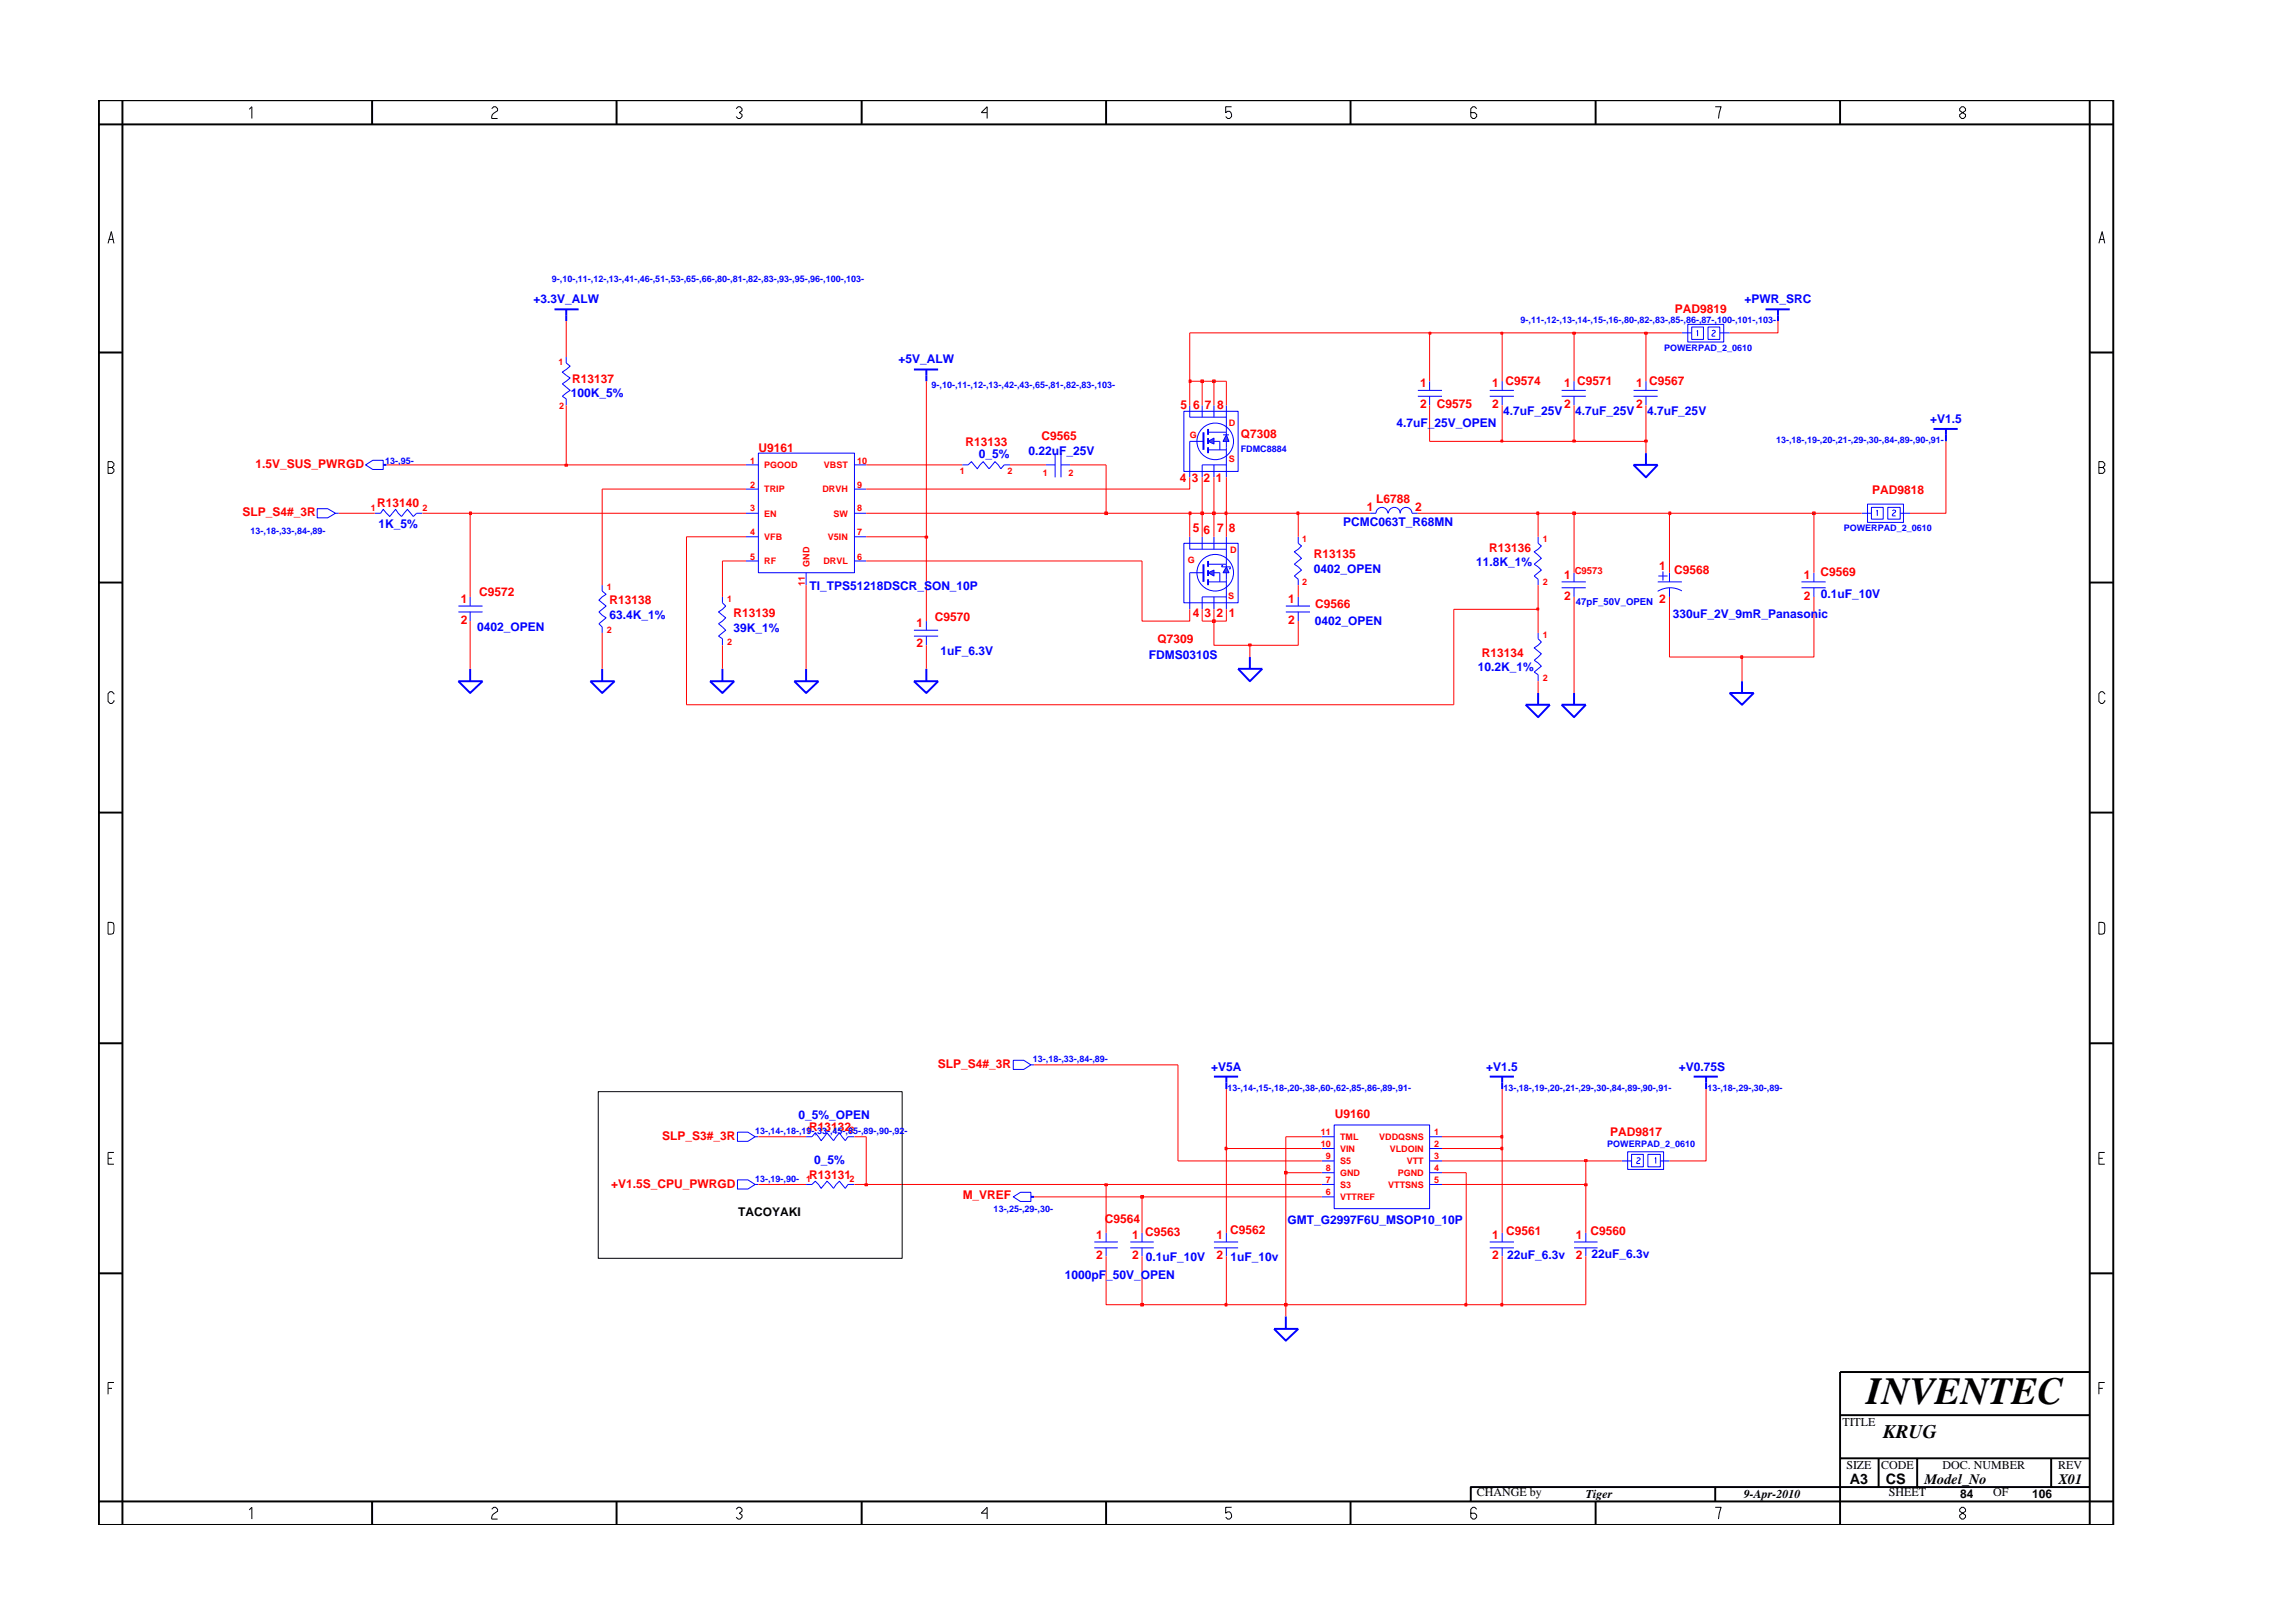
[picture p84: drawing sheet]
<svg xmlns="http://www.w3.org/2000/svg" width="297mm" height="210mm" viewBox="0 0 297 210" stroke-linecap="round" stroke-linejoin="round" font-family="sans-serif">
<defs><g id="words">
<text font-size="5" x="241.8" y="181.9">INVENTEC</text>
<text font-size="2.5" x="244" y="186.3">KRUG</text>
<g font-size="1.9">
<text x="239.6" y="192.2">A3</text>
<text x="244.3" y="192.3">CS</text>
<text x="249.3" y="192.2">Model_No</text>
<text x="266.6" y="192.2">X01</text>
</g>
<g font-size="1.6" fill="#00f">
<text x="69.1" y="39.3">+3.3V_ALW</text>
<text x="226" y="39.3">+PWR_SRC</text>
<text x="116.4" y="47">+5V_ALW</text>
<text x="73.9" y="51.4">100K_5%</text>
<text x="194.7" y="53.8">4.7uF_25V</text>
<text x="204" y="53.8">4.7uF_25V</text>
<text x="213.4" y="53.8">4.7uF_25V</text>
<text x="126.8" y="59.3">0_5%</text>
<text x="133.3" y="59">0.22uF_25V</text>
<text x="180.9" y="55.3">4.7uF_25V_OPEN</text>
<text x="250" y="54.8">+V1.5</text>
<text x="49" y="68.4">1K_5%</text>
<text x="174" y="68.2">PCMC063T_R68MN</text>
<text x="104.8" y="76.5">TI_TPS51218DSCR_SON_10P</text>
<text x="170.2" y="74.2">0402_OPEN</text>
<text x="191.2" y="73.3">11.8K_1%</text>
<text x="235.9" y="77.5">0.1uF_10V</text>
<text x="61.8" y="81.8">0402_OPEN</text>
<text x="78.9" y="80.2">63.4K_1%</text>
<text x="95" y="81.8">39K_1%</text>
<text x="170.3" y="81">0402_OPEN</text>
<text x="216.7" y="80">330uF_2V_9mR_Panasonic</text>
<text x="121.8" y="84.9">1uF_6.3V</text>
<text x="148.8" y="85.3">FDMS0310S</text>
<text x="191.5" y="87">10.2K_1%</text>
<text x="156.9" y="138.7">+V5A</text>
<text x="192.5" y="138.7">+V1.5</text>
<text x="217.5" y="138.8">+V0.75S</text>
<text x="103.4" y="145">0_5%_OPEN</text>
<text x="105.5" y="150.7">0_5%</text>
<text x="166.8" y="158.5">GMT_G2997F6U_MSOP10_10P</text>
<text x="137.9" y="165.7">1000pF_50V_OPEN</text>
<text x="148.4" y="163.4">0.1uF_10V</text>
<text x="159.4" y="163.4">1uF_10v</text>
<text x="195.2" y="163">22uF_6.3v</text>
<text x="206.2" y="163">22uF_6.3v</text>
</g>
<g font-size="1.6" fill="#f00">
<text x="216.9" y="40.5">PAD9819</text>
<text x="74.1" y="49.6">R13137</text>
<text x="152.9" y="53">5</text>
<text x="154.5" y="53">6</text>
<text x="156.1" y="53">7</text>
<text x="157.7" y="53">8</text>
<text x="184" y="50.2">1</text>
<text x="184" y="52.8">2</text>
<text x="186.1" y="52.9">C9575</text>
<text x="193.3" y="50.2">1 C9574</text>
<text x="193.3" y="52.8">2</text>
<text x="202.6" y="50.2">1 C9571</text>
<text x="202.6" y="52.8">2</text>
<text x="211.9" y="50.2">1 C9567</text>
<text x="211.9" y="52.8">2</text>
<text x="98.2" y="58.5">U9161</text>
<text x="125.1" y="57.8">R13133</text>
<text x="134.9" y="57">C9565</text>
<text x="160.7" y="56.8">Q7308</text>
<text x="33.1" y="60.6">1.5V_SUS_PWRGD</text>
<text x="48.9" y="65.7">R13140</text>
<text x="152.9" y="62.4">4</text>
<text x="154.4" y="62.4">3</text>
<text x="155.9" y="62.4">2</text>
<text x="157.5" y="62.4">1</text>
<text x="178.3" y="65.1">L6788</text>
<text x="242.5" y="64">PAD9818</text>
<text x="31.4" y="66.8">SLP_S4#_3R</text>
<text x="154.5" y="68.9">5</text>
<text x="155.9" y="69.2">6</text>
<text x="157.7" y="68.9">7</text>
<text x="159.2" y="68.9">8</text>
<text x="177.1" y="66.2">1</text>
<text x="183.3" y="66.2">2</text>
<text x="192.9" y="71.6">R13136</text>
<text x="62.1" y="77.3">C9572</text>
<text x="170.2" y="72.2">R13135</text>
<text x="202.6" y="75">1</text>
<text x="202.6" y="77.7">2</text>
<text x="214.9" y="73.9">1</text>
<text x="216.9" y="74.4">C9568</text>
<text x="233.7" y="75">1</text>
<text x="233.7" y="77.7">2</text>
<text x="235.8" y="74.6">C9569</text>
<text x="59.7" y="78.1">1</text>
<text x="59.7" y="80.8">2</text>
<text x="78.9" y="78.3">R13138</text>
<text x="95" y="79.9">R13139</text>
<text x="118.7" y="81.2">1</text>
<text x="118.7" y="83.9">2</text>
<text x="121.1" y="80.4">C9570</text>
<text x="150" y="83.3">Q7309</text>
<text x="154.5" y="79.9">4</text>
<text x="156.1" y="79.9">3</text>
<text x="157.6" y="79.9">2</text>
<text x="159.2" y="79.9">1</text>
<text x="166.9" y="78.1">1</text>
<text x="166.9" y="80.8">2</text>
<text x="170.4" y="78.8">C9566</text>
<text x="214.9" y="78.1">2</text>
<text x="192" y="85.1">R13134</text>
<text x="121.5" y="138.3">SLP_S4#_3R</text>
<text x="85.8" y="147.7">SLP_S3#_3R</text>
<text x="104.8" y="146.5">R13132</text>
<text x="172.9" y="144.9">U9160</text>
<text x="208.6" y="147.1">PAD9817</text>
<text x="79.2" y="153.8">+V1.5S_CPU_PWRGD</text>
<text x="104.8" y="152.7">R13131</text>
<text x="124.7" y="155.4">M_VREF</text>
<text x="142" y="160.5">1</text>
<text x="143.1" y="158.4">C9564</text>
<text x="146.7" y="160.5">1</text>
<text x="148.4" y="160.1">C9563</text>
<text x="157.6" y="160.5">1</text>
<text x="159.4" y="159.8">C9562</text>
<text x="193.3" y="160.5">1</text>
<text x="195.1" y="160">C9561</text>
<text x="204.1" y="160.5">1</text>
<text x="206" y="160">C9560</text>
<text x="142" y="163.1">2</text>
<text x="146.7" y="163.1">2</text>
<text x="157.6" y="163.1">2</text>
<text x="193.3" y="163.1">2</text>
<text x="204.1" y="163.1">2</text>
</g>
<g font-size="1.6">
<text x="95.6" y="157.5">TACOYAKI</text>
<text x="238.7" y="184.8">TITLE</text>
<text x="239.2" y="190.4">SIZE</text>
<text x="243.7" y="190.4">CODE</text>
<text x="251.7" y="190.4">DOC. NUMBER</text>
<text x="266.6" y="190.4">REV</text>
<text x="191.3" y="193.8">CHANGE by</text>
<text x="205.4" y="194.1">Tiger</text>
<text x="225.9" y="194.1">9-Apr-2010</text>
<text x="244.7" y="193.8">SHEET</text>
<text x="253.9" y="194.1">84</text>
<text x="258.2" y="193.8">OF</text>
<text x="263.3" y="194.1">106</text>
</g>
<g font-size="1.2" fill="#00f">
<text x="71.5" y="36.5">9-,10-,11-,12-,13-,41-,46-,51-,53-,65-,66-,80-,81-,82-,83-,93-,95-,96-,100-,103-</text>
<text x="197" y="41.9">9-,11-,12-,13-,14-,15-,16-,80-,82-,83-,85-,86-,87-,100-,101-,103-</text>
<text x="215.6" y="45.5">POWERPAD_2_0610</text>
<text x="120.7" y="50.2">9-,10-,11-,12-,13-,42-,43-,65-,81-,82-,83-,103-</text>
<text x="160.7" y="58.5">FDMC8884</text>
<text x="230.1" y="57.4">13-,18-,19-,20-,21-,29-,30-,84-,89-,90-,91-</text>
<text x="49.9" y="60.1">13-,95-</text>
<text x="32.5" y="69.1">13-,18-,33-,84-,89-</text>
<text x="238.8" y="68.8">POWERPAD_2_0610</text>
<text x="204.1" y="78.4">47pF_50V_OPEN</text>
<text x="133.8" y="137.5">13-,18-,33-,84-,89-</text>
<text x="159" y="141.3">13-,14-,15-,18-,20-,38-,60-,62-,85-,86-,89-,91-</text>
<text x="194.8" y="141.3">13-,18-,19-,20-,21-,29-,30-,84-,89-,90-,91-</text>
<text x="221.2" y="141.3">13-,18-,29-,30-,89-</text>
<text x="97.8" y="146.9">13-,14-,18-,19-,33-,45-,85-,89-,90-,92-</text>
<text x="208.2" y="148.6">POWERPAD_2_0610</text>
<text x="97.8" y="153.1">13-,19-,90-</text>
<text x="128.7" y="157">13-,25-,29-,30-</text>
</g>
<g font-size="1.2" fill="#f00">
<text x="72.3" y="47.3">1</text>
<text x="72.4" y="53">2</text>
<text x="154.1" y="56.8">G</text>
<text x="159.2" y="59.9">S</text>
<text x="159.2" y="55.2">D</text>
<text x="97.2" y="60.1">1</text>
<text x="97.2" y="63.2">2</text>
<text x="99" y="60.6">PGOOD</text>
<text x="99" y="63.8">TRIP</text>
<text x="106.5" y="63.8">DRVH</text>
<text x="106.7" y="60.6">VBST</text>
<text x="111" y="60.1">10</text>
<text x="111" y="63.2">9</text>
<text x="124.3" y="61.4">1</text>
<text x="130.5" y="61.4">2</text>
<text x="135.1" y="61.7">1</text>
<text x="138.4" y="61.7">2</text>
<text x="48" y="66.2">1</text>
<text x="54.8" y="66.2">2</text>
<text x="97.2" y="69.4">4</text>
<text x="97.2" y="66.2">3</text>
<text x="99" y="70">VFB</text>
<text x="99" y="66.9">EN</text>
<text x="107.3" y="70">V5IN</text>
<text x="108" y="66.9">SW</text>
<text x="111" y="66.2">8</text>
<text x="111" y="69.4">7</text>
<text x="159.4" y="71.7">D</text>
<text x="168.7" y="70.2">1</text>
<text x="199.8" y="70.2">1</text>
<text x="78.6" y="76.5">1</text>
<text x="97.2" y="72.5">5</text>
<text x="99" y="73.1">RF</text>
<text x="104.3" y="75.9" transform="rotate(-90 104.3 75.9)">11</text>
<text x="104.8" y="73.4" transform="rotate(-90 104.8 73.4)">GND</text>
<text x="106.7" y="73.1">DRVL</text>
<text x="111" y="72.5">6</text>
<text x="153.9" y="72.9">G</text>
<text x="159.1" y="77.6">S</text>
<text x="168.7" y="75.8">2</text>
<text x="199.8" y="75.8">2</text>
<text x="204" y="74.4">C9573</text>
<text x="78.6" y="82">2</text>
<text x="94.2" y="83.6">2</text>
<text x="94.2" y="78">1</text>
<text x="199.8" y="82.7">1</text>
<text x="199.8" y="88.3">2</text>
<text x="104.4" y="146.8">1</text>
<text x="110" y="146.8">2</text>
<text x="171.1" y="147.1">11</text>
<text x="171.1" y="148.6">10</text>
<text x="173.6" y="149.2">VIN</text>
<text x="173.6" y="147.7">TML</text>
<text x="178.7" y="147.7">VDDQSNS</text>
<text x="180" y="149.2">VLDOIN</text>
<text x="185.8" y="148.6">2</text>
<text x="185.8" y="147.1">1</text>
<text x="104.4" y="153.1">1</text>
<text x="110" y="153.1">2</text>
<text x="171.8" y="154.8">6</text>
<text x="171.8" y="151.8">8</text>
<text x="171.8" y="153.3">7</text>
<text x="171.8" y="150.1">9</text>
<text x="173.6" y="155.5">VTTREF</text>
<text x="173.6" y="152.3">GND</text>
<text x="173.6" y="153.9">S3</text>
<text x="173.6" y="150.8">S5</text>
<text x="179.8" y="153.9">VTTSNS</text>
<text x="181.1" y="152.3">PGND</text>
<text x="182.2" y="150.8">VTT</text>
<text x="185.8" y="153.3">5</text>
<text x="185.8" y="150.1">3</text>
<text x="185.8" y="151.8">4</text>
</g>
</g></defs>
<g fill="none" stroke="#00f" stroke-width=".13">
<path d="M73.3 46.3v.7l.6 .4-1.1 .8 1.1 .8-1.1 .7 1.1 .9-1.1 .7 .5 .4v.8M136.7 58.7v3.1M137.4 58.7v3.1M154.1 57.2h1.8M211.6 50.6h3.1M211.6 51.3h3.1M213.2 49.4v1.2M213.2 51.3v1.2M217.9 43.1h1.2M218.6 42h4.7v2.3h-4.7zM219.1 42.4h1.6v1.6h-1.6zM219.8 43l.1-.2v.7"/>
<path d="M221.3 42.4h1.5v1.6h-1.5zM221.8 42.9l.2-.1 .2 .1v.1a.58 .58 0 0 0-.4 .5h.4M222.8 43.1h1.3M41.1 65.9h1.3l1.1 .6-1.1 .6h-1.3zM43.5 66.5h.4M47.4 60.2l.9-.6h1.3v1.2h-1.3zM124.7 60.2h.7l.4-.4 .8 .9 .8-.9 .7 .9 .8-.9 .8 .9 .4-.5h.7M135.5 60.2h1.2M137.4 60.2h1.2M166.6 78.5h3.1M166.6 79.3h3.1M168.2 69.5v.9l.4 .3-.9 .8 .9 .8-.9 .8 .9 .8-.9 .7 .5 .4v.8"/>
<path d="M168.2 77.3v1.2M168.2 79.3v1.2M177.5 66.5h.8a.76 .76 0 0 1 .7-.8 .76 .76 0 0 1 .8 .8M179.9 66.5a.76 .76 0 0 1 .7-.8 .76 .76 0 0 1 .8 .8 .76 .76 0 0 1 .7-.8 .76 .76 0 0 1 .8 .8h.8M199.2 69.5v.9l.5 .3-1 .8 1 .8-1 .8 1 .8-1 .7 .5 .4v.8M214.7 75.4h3.2M214.8 74.6h1.2M215.4 74v1.2M216.3 74.2v1.2M216.3 76.1v1.2M217.9 76.6a3 3 0 0 0-3.2 0M233.4 75.4h3.1"/>
<path d="M233.4 76.1h3.1M235 74.2v1.2M235 76.1v1.2M241.2 66.5h1.2M241.9 65.3h4.7v2.4h-4.7zM242.4 65.7h1.6v1.6h-1.6zM243.1 66.2l.1-.1v.7M244.5 65.7h1.7v1.6h-1.7zM245.1 66.2l.3-.1 .2 .1v.1a.58 .58 0 0 0-.5 .5h.5M246.2 66.5h1.2M199.2 82v.7l.5 .5-1 .7 1 .8-1 .8 1 .8-1 .8 .5 .3v.9M131.3 137.4h1.3l.9 .6-.9 .5h-1.3z"/>
<path d="M133.5 138h.5M95.5 152.9h1.4l.9 .5-.9 .6h-1.4zM95.5 146.7h1.4l.9 .6-.9 .6h-1.4zM97.8 147.3h.4M97.8 153.4h.4M104.4 153.4h.8l.4-.4 .8 1 .7-1 .9 1 .7-1 .8 1 .3-.6h.9M104.4 147.3h.8l.4-.5 .8 1 .7-1 .9 1 .7-1 .8 1 .3-.5h.9M131.3 155.1l.9-.6h1.3v1.1h-1.3zM143.3 159.7v1.2M147.9 159.7v1.2M158.9 159.7v1.2M171.2 147.3h1.6"/>
<path d="M171.2 148.8h1.6M171.2 150.4h1.6M171.2 151.9h1.6M171.2 153.4h1.6M171.2 155.1h1.6M172.8 145.7h12.4v10.9h-12.4zM185.2 147.3h1.6M185.2 148.8h1.6M185.2 150.4h1.6M185.2 151.9h1.6M185.2 153.4h1.6M194.6 159.7v1.2"/>
<path d="M205.4 159.7v1.2M210.1 150.4h1.3M210.8 149.2h4.7v2.3h-4.7zM211.4 149.5h1.5v1.7h-1.5zM212 150.1l.3-.1 .2 .1v.1a.58 .58 0 0 0-.5 .5h.5M213.5 149.5h1.6v1.7h-1.6zM214.4 150.1l.1-.1v.7M215.1 150.4h1.2M141.8 160.9h3M141.8 161.7h3M143.3 161.7v1.1M146.4 160.9h3.1"/>
<path d="M146.4 161.7h3.1M147.9 161.7v1.1M157.3 160.9h3.1M157.3 161.7h3.1M158.9 161.7v1.1M193 160.9h3.1M193 161.7h3.1M194.6 161.7v1.1M203.9 160.9h3.1M203.9 161.7h3.1M205.4 161.7v1.1"/>
</g>
<g fill="none" stroke="#00f" stroke-width=".25">
<path d="M71.8 40.1h3.2M73.3 40.1v1.5M118.4 47.9h3.1M120 47.9v1.5M155.9 56v2.3M213.2 58.7v1.5M228.7 40.1h3.1M230.3 40.1v1.5M250.5 55.6h3.1M252.1 55.6v1.6M49.6 60.2h.5M211.6 60.2h3.1l-1.5 1.6z"/>
<path d="M118.4 88.3h3.1l-1.5 1.5zM120 86.6v1.7M160.4 86.6h3.1l-1.6 1.7zM161.9 85.1v1.5M197.6 91.3h3.2l-1.6 1.6zM199.2 89.8v1.5M224.1 89.8h3.1l-1.5 1.5zM225.7 88.3v1.5M157.3 139.5h3.1M158.9 139.5v1.6M193 139.5h3.1M194.6 139.5v1.6"/>
<path d="M219.4 139.5h3.1M221 139.5v1.6M133.5 155.1h.5M165 172.2h3.2l-1.6 1.5zM166.6 170.5v1.7"/>
</g>
<path d="M158.9 56.3l.3 .9h-.8z" fill="#3c3cc8"/>
<path d="M158.4 56.3h.8M158.9 56.3l.3 .9h-.8z" fill="none" stroke="#00f" stroke-width=".13"/>
<path d="M156.5 57.2l.8-.4v.7z" fill="#3c3cc8"/>
<g fill="none" stroke="#00f" stroke-width=".13">
<path d="M153.4 53.3h7v7.8h-7zM154.1 52.5v1.5h4.8M154.1 57.2v4.6M155.7 52.5v1.5M156.5 57.2l.8-.4v.7zM156.5 58.3h2.4M156.5 56h2.4M157.3 57.2h.7v1.1M157.3 52.5v1.5M158.9 52.5v3.8M158.9 57.2v4.6M78 75.8v.8l.5 .4-.9 .8 .9 .7-.9 .8 .9 .7-.9 .8 .4 .4v.8"/>
<path d="M93.6 77.3v.8l.4 .4-.9 .8 .9 .7-.9 .8 .9 .8-.9 .8 .5 .3v.9M154.1 74.2h1.8M157.3 60.2v1.6M158.9 60.2h-3.2v1.6M118.4 81.6h3.1M118.4 82.4h3.1M120 80.5v1.1M120 82.4v1.2"/>
<circle cx="157.4" cy="57.2" r="2.37"/>
</g>
<path d="M156.5 55.6v.7M156.5 56.8v.7M156.5 57.9v.8M155.9 73.1v2.3M76.5 88.3h3.1l-1.6 1.5zM78 86.6v1.7M92 88.3h3.1l-1.5 1.5zM93.6 86.6v1.7M102.9 88.3h3.1l-1.6 1.5zM104.4 86.6v1.7" fill="none" stroke="#00f" stroke-width=".25"/>
<path d="M158.9 73.4l.3 .8h-.8z" fill="#3c3cc8"/>
<path d="M158.4 73.4h.8M158.9 73.4l.3 .8h-.8z" fill="none" stroke="#00f" stroke-width=".13"/>
<path d="M156.5 74.2l.8-.3v.7z" fill="#3c3cc8"/>
<g fill="none" stroke="#00f" stroke-width=".13">
<path d="M98.2 58.7h12.5v15.5h-12.5zM183.7 50.6h3.1M183.7 51.3h3.1M185.2 49.4v1.2M185.2 51.3v1.2M193 50.6h3.1M193 51.3h3.1M194.6 49.4v1.2M194.6 51.3v1.2M202.3 50.6h3.1M202.3 51.3h3.1M203.9 49.4v1.2"/>
<path d="M203.9 51.3v1.2M48.5 66.5h.8l.3-.5 .9 .9 .8-.9 .7 .9 .8-.9 .7 .9 .5-.4h.7M59.4 78.5h3.1M59.4 79.3h3.1M60.9 77.3v1.2M60.9 79.3v1.2M96.6 66.5h1.6M96.6 60.2h1.6M96.6 63.4h1.6M96.6 69.5h1.6M96.6 72.7h1.6M104.4 74.2v1.6"/>
<path d="M110.7 66.5h1.5M110.7 60.2h1.5M110.7 63.4h1.5M110.7 69.5h1.5M110.7 72.7h1.5M153.4 70.4h7v7.7h-7zM154.1 69.5v1.6h4.8M154.1 74.2v4.7M155.7 69.5v1.6M156.5 74.2l.8-.3v.7zM156.5 75.4h2.4M156.5 73.1h2.4"/>
<path d="M157.3 74.2h.7v1.2M157.3 69.5v1.6M157.3 77.3v1.6M158.4 73.3h-.1v.1h.1M158.9 69.5v3.9M158.9 74.2v4.7M158.9 77.3h-3.2v1.6M159.2 73.4h.2v.3h-.2M202.3 75.4h3.1M202.3 76.1h3.1M203.9 74.2v1.2M203.9 76.1v1.2"/>
<circle cx="157.4" cy="74.2" r="2.37"/>
</g>
<path d="M156.5 72.7v.7M156.5 73.9v.7M156.5 75v.8M59.4 88.3h3.1l-1.6 1.5zM60.9 86.6v1.7M202.3 91.3h3.1l-1.5 1.6zM203.9 89.8v1.5" fill="none" stroke="#00f" stroke-width=".25"/>
<path d="M143.3 162.8v6.2h4.6M166.6 169v1.5" fill="none" stroke="#f00" stroke-width=".13"/>
<path d="M147.8 168.9h.3v.3h-.3z" fill="#8e2323"/>
<path d="M147.8 168.9h.3v.3h-.3zM147.9 162.8v6.2h11" fill="none" stroke="#f00" stroke-width=".13"/>
<path d="M158.7 168.9h.2v.3h-.2z" fill="#8e2323"/>
<path d="M158.7 168.9h.2v.3h-.2zM158.9 162.8v6.2h7.7" fill="none" stroke="#f00" stroke-width=".13"/>
<path d="M166.4 168.9h.3v.3h-.3z" fill="#8e2323"/>
<path d="M166.6 151.9v17.1h23.3M166.4 168.9h.3v.3h-.3z" fill="none" stroke="#f00" stroke-width=".13"/>
<path d="M189.8 168.9h.2v.3h-.2z" fill="#8e2323"/>
<path d="M189.9 151.9v17.1h4.7M189.8 168.9h.2v.3h-.2z" fill="none" stroke="#f00" stroke-width=".13"/>
<path d="M194.4 168.9h.3v.3h-.3z" fill="#8e2323"/>
<path d="M134 155.1h13.9v4.6M143.3 153.4v6.3M158.9 148.8v10.9M194.6 148.8v10.9M205.4 153.4v6.3M194.4 168.9h.3v.3h-.3zM194.6 162.8v6.2h10.8v-6.2" fill="none" stroke="#f00" stroke-width=".13"/>
<path d="M147.8 154.9h.3v.3h-.3z" fill-rule="evenodd" fill="#8e2323"/>
<path d="M98.2 153.4h6.2M110.7 153.4h1.5M147.8 154.9h.3v.3h-.3zM147.9 155.1h23.3" fill="none" stroke="#f00" stroke-width=".13"/>
<path d="M112 153.4h.4v.2h-.4z" fill="#8e2323"/>
<path d="M112 153.4h.4v.2h-.4zM112.2 147.3v6.1h31.1" fill="none" stroke="#f00" stroke-width=".13"/>
<path d="M143.1 153.4h.4v.2h-.4z" fill-rule="evenodd" fill="#8e2323"/>
<path d="M143.1 153.4h.4v.2h-.4zM143.3 153.4h27.9M186.8 153.4h18.6" fill="none" stroke="#f00" stroke-width=".13"/>
<path d="M205.3 153.4h.3v.2h-.3z" fill-rule="evenodd" fill="#8e2323"/>
<path d="M205.3 153.4h.3v.2h-.3zM205.4 150.4v3" fill="none" stroke="#f00" stroke-width=".13"/>
<path d="M166.4 151.8h.3v.3h-.3z" fill="#8e2323"/>
<path d="M152.6 138v12.4h18.6M166.4 151.8h.3v.3h-.3zM166.6 147.3v4.6h4.6M186.8 151.9h3.1M186.8 150.4h18.6" fill="none" stroke="#f00" stroke-width=".13"/>
<path d="M205.3 150.2h.3v.3h-.3z" fill-rule="evenodd" fill="#8e2323"/>
<path d="M205.3 150.2h.3v.3h-.3zM205.4 150.4h4.7M221 141.1v9.3h-4.7" fill="none" stroke="#f00" stroke-width=".13"/>
<path d="M158.7 148.6h.2v.4h-.2z" fill="#8e2323"/>
<path d="M158.7 148.6h.2v.4h-.2zM158.9 141.1v7.7h12.3M186.8 148.8h7.8" fill="none" stroke="#f00" stroke-width=".13"/>
<path d="M194.4 148.6h.3v.4h-.3z" fill-rule="evenodd" fill="#8e2323"/>
<path d="M98.2 147.3h6.2M110.7 147.3h1.5M166.6 147.3h4.6M186.8 147.3h7.8v1.5M194.4 148.6h.3v.4h-.3z" fill="none" stroke="#f00" stroke-width=".13"/>
<path d="M194.4 147.1h.3v.3h-.3z" fill="#8e2323"/>
<g fill="none" stroke="#f00" stroke-width=".13">
<path d="M88.9 69.5v21.8h99.4v-12.4M104.4 75.8v10.8M203.9 77.3v12.5M216.3 77.3v7.8h9.4v3.2M60.9 80.5v6.1M78 82v4.6M93.6 83.6v3M120 83.6v3M161.9 83.6v1.5M199.2 88.3v1.5M134 138h18.6M194.4 147.1h.3v.3h-.3z"/>
<path d="M194.6 141.1v6.2"/>
</g>
<path d="M225.5 84.9h.2v.4h-.2z" fill="#8e2323"/>
<path d="M235 77.3v7.8h-9.3M157.3 80.5v3.1h4.6M225.5 84.9h.2v.4h-.2z" fill="none" stroke="#f00" stroke-width=".13"/>
<path d="M161.7 83.4h.4v.3h-.4z" fill-rule="evenodd" fill="#8e2323"/>
<path d="M120 69.5v11M147.9 72.7v7.8h6.2v-1.6M155.7 78.9v1.6h1.6M199.2 78.9v3.1M161.7 83.4h.4v.3h-.4zM168.2 80.5v3.1h-6.3" fill="none" stroke="#f00" stroke-width=".13"/>
<path d="M157.1 80.3h.3v.3h-.3z" fill-rule="evenodd" fill="#8e2323"/>
<path d="M157.3 78.9v1.6h1.6v-1.6M188.3 78.9h10.9M157.1 80.3h.3v.3h-.3z" fill="none" stroke="#f00" stroke-width=".13"/>
<path d="M199.1 78.8h.2v.2h-.2z" fill-rule="evenodd" fill="#8e2323"/>
<path d="M60.9 66.5v10.8M78 63.4v12.4M88.9 69.5h7.7M96.6 72.7h-3v4.6M112.2 72.7h35.7M112.2 69.5h7.8M168.2 75.8v1.5M199.1 78.8h.2v.2h-.2zM199.2 75.8v3.1M203.9 66.5v7.7M216.3 66.5v7.7M235 66.5v7.7" fill="none" stroke="#f00" stroke-width=".13"/>
<path d="M119.8 69.5h.4v.2h-.4z" fill-rule="evenodd" fill="#8e2323"/>
<path d="M120 49.4v20.1M43.9 66.5h4.6M54.7 66.5h6.2M119.8 69.5h.4v.2h-.4zM154.1 66.5v3M155.7 66.5v3M157.3 66.5v3M158.9 66.5v3M168.2 66.5v3M199.2 66.5v3" fill="none" stroke="#f00" stroke-width=".13"/>
<path d="M60.8 66.3h.3v.4h-.3z" fill-rule="evenodd" fill="#8e2323"/>
<path d="M60.8 66.3h.3v.4h-.3zM60.9 66.5h35.7M112.2 66.5h31.1" fill="none" stroke="#f00" stroke-width=".13"/>
<path d="M143.1 66.3h.4v.4h-.4z" fill-rule="evenodd" fill="#8e2323"/>
<path d="M143.1 66.3h.4v.4h-.4zM143.3 60.2v6.3h10.8" fill="none" stroke="#f00" stroke-width=".13"/>
<path d="M154 66.3h.3v.4h-.3z" fill="#8e2323"/>
<path d="M154 66.3h.3v.4h-.3zM154.1 66.5h1.6" fill="none" stroke="#f00" stroke-width=".13"/>
<path d="M155.6 66.3h.3v.4h-.3z" fill-rule="evenodd" fill="#8e2323"/>
<path d="M155.6 66.3h.3v.4h-.3zM155.7 61.8v4.7h1.6" fill="none" stroke="#f00" stroke-width=".13"/>
<path d="M157.1 66.3h.3v.4h-.3z" fill-rule="evenodd" fill="#8e2323"/>
<path d="M157.1 66.3h.3v.4h-.3zM157.3 61.8v4.7h1.6" fill="none" stroke="#f00" stroke-width=".13"/>
<path d="M158.7 66.3h.2v.4h-.2z" fill="#8e2323"/>
<path d="M158.7 66.3h.2v.4h-.2zM158.9 61.8v4.7h9.3" fill="none" stroke="#f00" stroke-width=".13"/>
<path d="M168 66.3h.3v.4h-.3z" fill="#8e2323"/>
<path d="M168 66.3h.3v.4h-.3zM168.2 66.5h9.3M183.7 66.5h15.5" fill="none" stroke="#f00" stroke-width=".13"/>
<path d="M199.1 66.3h.2v.4h-.2z" fill-rule="evenodd" fill="#8e2323"/>
<path d="M199.1 66.3h.2v.4h-.2zM199.2 66.5h4.7" fill="none" stroke="#f00" stroke-width=".13"/>
<path d="M203.7 66.3h.4v.4h-.4z" fill-rule="evenodd" fill="#8e2323"/>
<path d="M203.7 66.3h.4v.4h-.4zM203.9 66.5h12.4" fill="none" stroke="#f00" stroke-width=".13"/>
<path d="M216.2 66.3h.2v.4h-.2z" fill="#8e2323"/>
<path d="M216.2 66.3h.2v.4h-.2zM216.3 66.5h18.7" fill="none" stroke="#f00" stroke-width=".13"/>
<path d="M234.8 66.3h.3v.4h-.3z" fill-rule="evenodd" fill="#8e2323"/>
<path d="M252.1 57.2v9.3h-4.7M50.1 60.2h23.2M78 63.4h18.6M154.1 61.8v1.6h-41.9M234.8 66.3h.3v.4h-.3zM235 66.5h6.2" fill="none" stroke="#f00" stroke-width=".13"/>
<path d="M73.2 60.1h.3v.3h-.3z" fill-rule="evenodd" fill="#8e2323"/>
<path d="M73.3 52.5v7.7h23.3M185.2 52.5v4.7h9.4M213.2 57.2v1.5M73.2 60.1h.3v.3h-.3zM112.2 60.2h12.5M130.8 60.2h4.7M138.6 60.2h4.7" fill="none" stroke="#f00" stroke-width=".13"/>
<path d="M194.4 57h.3v.3h-.3z" fill="#8e2323"/>
<path d="M194.4 57h.3v.3h-.3zM194.6 52.5v4.7h9.3" fill="none" stroke="#f00" stroke-width=".13"/>
<path d="M203.7 57h.4v.3h-.4z" fill="#8e2323"/>
<path d="M203.7 57h.4v.3h-.4zM203.9 52.5v4.7h9.3" fill="none" stroke="#f00" stroke-width=".13"/>
<path d="M213 57h.4v.3h-.4z" fill="#8e2323"/>
<path d="M154.1 49.4v3.1M155.7 49.4v3.1M157.3 49.4v3.1M158.9 49.4v3.1M213 57h.4v.3h-.4zM213.2 52.5v4.7" fill="none" stroke="#f00" stroke-width=".13"/>
<path d="M154 49.2h.3v.4h-.3z" fill="#8e2323"/>
<path d="M154 49.2h.3v.4h-.3zM154.1 43.1v6.3h1.6" fill="none" stroke="#f00" stroke-width=".13"/>
<path d="M155.6 49.2h.3v.4h-.3z" fill-rule="evenodd" fill="#8e2323"/>
<path d="M155.6 49.2h.3v.4h-.3zM155.7 49.4h1.6" fill="none" stroke="#f00" stroke-width=".13"/>
<path d="M157.1 49.2h.3v.4h-.3z" fill-rule="evenodd" fill="#8e2323"/>
<path d="M73.3 41.6v4.7M154.1 43.1h31.1v6.3M157.1 49.2h.3v.4h-.3zM157.3 49.4h1.6M194.6 43.1v6.3M203.9 43.1v6.3M213.2 43.1v6.3" fill="none" stroke="#f00" stroke-width=".13"/>
<path d="M185.1 43h.3v.3h-.3z" fill="#8e2323"/>
<path d="M185.1 43h.3v.3h-.3zM185.2 43.1h9.4" fill="none" stroke="#f00" stroke-width=".13"/>
<path d="M194.4 43h.3v.3h-.3z" fill="#8e2323"/>
<path d="M194.4 43h.3v.3h-.3zM194.6 43.1h9.3" fill="none" stroke="#f00" stroke-width=".13"/>
<path d="M203.7 43h.4v.3h-.4z" fill="#8e2323"/>
<path d="M203.7 43h.4v.3h-.4zM203.9 43.1h9.3" fill="none" stroke="#f00" stroke-width=".13"/>
<path d="M213 43h.4v.3h-.4z" fill="#8e2323"/>
<path d="M213 43h.4v.3h-.4zM213.2 43.1h4.7M230.3 41.6v1.5h-6.2" fill="none" stroke="#f00" stroke-width=".13"/>
<g fill="none" stroke="#000" stroke-width=".25">
<path d="M12.8 13h261v184.6h-261zM12.8 16.1h261M15.9 13v184.6M48.2 13v3.1M79.9 13v3.1M111.6 13v3.1M143.3 13v3.1M174.9 13v3.1M206.7 13v3.1M238.4 13v3.1M270.7 13v184.6M12.8 45.7h3.1"/>
<path d="M270.7 45.7h3.1M12.8 75.5h3.1M270.7 75.5h3.1M12.8 105.3h3.1M270.7 105.3h3.1M12.8 135.2h3.1M270.7 135.2h3.1M12.8 165h3.1M270.7 165h3.1M270.7 177.7h-32.3v19.9M12.8 194.5h261M48.2 194.5v3.1"/>
<path d="M79.9 194.5v3.1M111.6 194.5v3.1M143.3 194.5v3.1M174.9 194.5v3.1M206.7 194.5v3.1M222.2 192.6v1.9M238.4 183.3h32.3M238.4 188.9h32.3M243.4 188.9v3.7M248.4 188.9v3.7M265.7 188.9v3.7M270.7 192.6h-80.2v1.9"/>
</g>
<g fill="none" stroke="#000" stroke-width=".13">
<path d="M32.3 14.2l.3-.4v1.6M63.7 14.1l.3-.3h.2l.3 .3v.2l-.5 .4-.3 .4v.3h.8M95.4 14.1l.2-.3h.3l.2 .3v.2l-.3 .3 .3 .2v.3l-.2 .3h-.3l-.2-.3M127.9 14.6h-.8l.8-.8v1.6M159.5 13.8h-.7v.8l.2-.2a.5 .5 0 0 1 .5 .7l-.2 .3h-.3l-.2-.3M191.3 14.1l-.3-.3h-.2l-.3 .3v1l.3 .3h.2l.3-.3v-.3l-.3-.2h-.5M222.2 13.8h.8l-.4 1.6M254.1 13.8l-.2 .3v.2l.7 .5v.3l-.2 .3h-.3l-.2-.3v-.3l.7-.5v-.2l-.2-.3zM14 31.5l.4-1.5 .4 1.5M14.1 31h.6M271.9 31.5l.4-1.5 .4 1.5M272 31h.6"/>
<path d="M14 60.6h.5l.3-.3v-.2l-.3-.3h-.5v1.5h.5l.3-.2v-.3l-.3-.2M271.9 60.6h.5l.3-.3v-.2l-.3-.3h-.5v1.5h.5l.3-.2v-.3l-.3-.2M14.8 89.9l-.3-.3h-.2l-.3 .3v1l.3 .2h.2l.3-.2v-.2M272.7 89.9l-.3-.3h-.3l-.2 .3v1l.2 .2h.3l.3-.2v-.2M14 119.5l.7 .1 .1 .2-.1 1.1-.7 .1zM271.9 119.5l.7 .1 .1 .2-.1 1.1-.7 .1zM14 150.1h.5M14.8 149.3h-.8v1.5h.8M77.5 141.4h39.4v21.6h-39.4zM271.9 150.1h.5M272.7 149.3h-.8v1.5h.8M14 179.9h.5"/>
<path d="M14.8 179.1h-.8v1.5M271.9 179.9h.5M272.7 179.1h-.8v1.5M32.3 195.6l.3-.3v1.5M63.7 195.5l.3-.2h.2l.3 .2v.3l-.5 .3-.3 .4v.3h.8M95.4 195.5l.2-.2h.3l.2 .2v.3l-.3 .2 .3 .3v.2l-.2 .3h-.3l-.2-.3M127.9 196h-.8l.8-.7v1.5M159.5 195.3h-.7v.7l.2-.1a.5 .5 0 0 1 .5 .6l-.2 .3h-.3l-.2-.3M191.3 195.5l-.3-.2h-.2l-.3 .2v1l.3 .3h.2l.3-.3v-.2l-.3-.3h-.5M222.2 195.3h.8l-.4 1.5M254.1 195.3l-.2 .2v.3l.7 .5v.2l-.2 .3h-.3l-.2-.3v-.2l.7-.5v-.3l-.2-.2z"/>
</g>
<use href="#words"/>
</svg>
